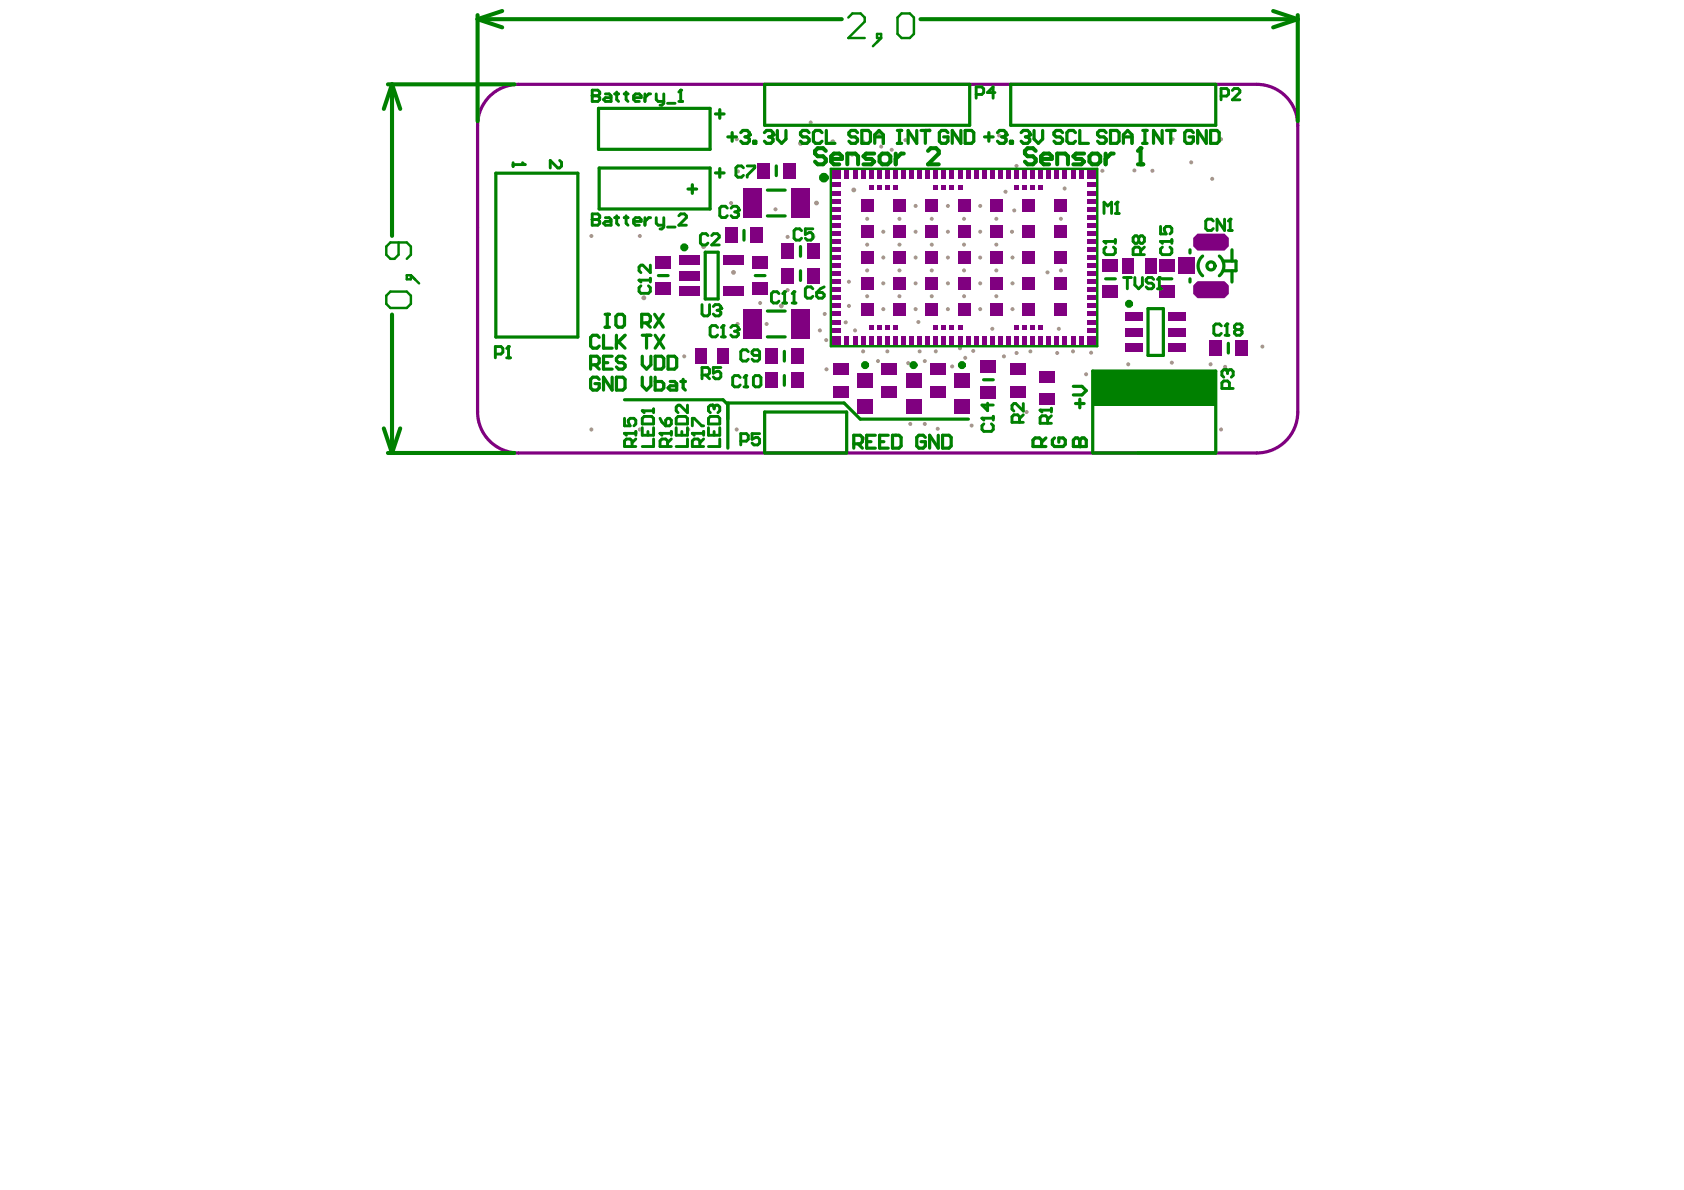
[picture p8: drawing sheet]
<svg xmlns="http://www.w3.org/2000/svg" width="297mm" height="210mm" viewBox="0 0 297 210" stroke-linecap="round" stroke-linejoin="round" font-family="sans-serif">
<g fill="#800080">
<path d="M119.9 50.5h3.6v1.7h-3.6z" fill-rule="evenodd"/>
<path d="M119.9 47.8h3.6v1.7h-3.6z" fill-rule="evenodd"/>
<path d="M119.9 45.1h3.6v1.7h-3.6z" fill-rule="evenodd"/>
<path d="M132.7 45.2h2.7v2.3h-2.7z" fill-rule="evenodd"/>
<path d="M132.4 40.1h2.2v2.8h-2.2z" fill-rule="evenodd"/>
<path d="M138.1 28.8h2.2v2.7h-2.2z" fill-rule="evenodd"/>
<path d="M149 59.2h.8v1.6h-.8z" fill-rule="evenodd"/>
<path d="M150.4 59.2h.9v1.6h-.9z" fill-rule="evenodd"/>
<path d="M151.8 59.2h.9v1.6h-.9z" fill-rule="evenodd"/>
<path d="M151.8 30.1h.9v1.5h-.9z" fill-rule="evenodd"/>
<path d="M150.4 30.1h.9v1.5h-.9z" fill-rule="evenodd"/>
<path d="M149 30.1h.8v1.5h-.8z" fill-rule="evenodd"/>
<path d="M155.5 68h2.8v2.1h-2.8z" fill-rule="evenodd"/>
<path d="M155.5 64.1h2.8v2.1h-2.8z" fill-rule="evenodd"/>
<path d="M157.5 57.4h.9v.8h-.9z" fill-rule="evenodd"/>
<path d="M154.7 57.4h.8v.8h-.8z" fill-rule="evenodd"/>
<path d="M156.1 57.4h.8v.8h-.8z" fill-rule="evenodd"/>
<path d="M154.7 59.2h.8v1.6h-.8z" fill-rule="evenodd"/>
<path d="M156.1 59.2h.8v1.6h-.8z" fill-rule="evenodd"/>
<path d="M157.5 59.2h.9v1.6h-.9z" fill-rule="evenodd"/>
<path d="M157.5 30.1h.9v1.5h-.9z" fill-rule="evenodd"/>
<path d="M156.1 30.1h.8v1.5h-.8z" fill-rule="evenodd"/>
<path d="M154.7 30.1h.8v1.5h-.8z" fill-rule="evenodd"/>
<path d="M159.8 70.4h2.7v2.5h-2.7z" fill-rule="evenodd"/>
<path d="M160.4 59.2h.8v1.6h-.8z" fill-rule="evenodd"/>
<path d="M161.8 59.2h.8v1.6h-.8z" fill-rule="evenodd"/>
<path d="M163.2 59.2h.9v1.6h-.9z" fill-rule="evenodd"/>
<path d="M163.2 30.1h.9v1.5h-.9z" fill-rule="evenodd"/>
<path d="M161.8 30.1h.8v1.5h-.8z" fill-rule="evenodd"/>
<path d="M160.4 30.1h.8v1.5h-.8z" fill-rule="evenodd"/>
<path d="M167.5 57.4h.8v.8h-.8z" fill-rule="evenodd"/>
<path d="M166.1 57.4h.8v.8h-.8z" fill-rule="evenodd"/>
<path d="M168.9 57.4h.9v.8h-.9z" fill-rule="evenodd"/>
<path d="M166.1 59.2h.8v1.6h-.8z" fill-rule="evenodd"/>
<path d="M167.5 59.2h.8v1.6h-.8z" fill-rule="evenodd"/>
<path d="M168.9 59.2h.9v1.6h-.9z" fill-rule="evenodd"/>
<path d="M166.1 30.1h.8v1.5h-.8z" fill-rule="evenodd"/>
<path d="M167.5 30.1h.8v1.5h-.8z" fill-rule="evenodd"/>
<path d="M168.9 30.1h.9v1.5h-.9z" fill-rule="evenodd"/>
<path d="M173 68.1h2.7v2.3h-2.7z" fill-rule="evenodd"/>
<path d="M173 63.6h2.7v2.2h-2.7z" fill-rule="evenodd"/>
<path d="M171.8 59.2h.8v1.6h-.8z" fill-rule="evenodd"/>
<path d="M173.2 59.2h.8v1.6h-.8z" fill-rule="evenodd"/>
<path d="M174.6 59.2h.9v1.6h-.9z" fill-rule="evenodd"/>
<path d="M173.2 30.1h.8v1.5h-.8z" fill-rule="evenodd"/>
<path d="M171.8 30.1h.8v1.5h-.8z" fill-rule="evenodd"/>
<path d="M174.6 30.1h.9v1.5h-.9z" fill-rule="evenodd"/>
<path d="M178.2 68h2.9v2.1h-2.9z" fill-rule="evenodd"/>
<path d="M178.2 64.1h2.9v2.1h-2.9z" fill-rule="evenodd"/>
<path d="M180.3 57.4h.9v.8h-.9z" fill-rule="evenodd"/>
<path d="M178.9 57.4h.8v.8h-.8z" fill-rule="evenodd"/>
<path d="M177.5 59.2h.8v1.6h-.8z" fill-rule="evenodd"/>
<path d="M178.9 59.2h.8v1.6h-.8z" fill-rule="evenodd"/>
<path d="M180.3 59.2h.9v1.6h-.9z" fill-rule="evenodd"/>
<path d="M180.3 30.1h.9v1.5h-.9z" fill-rule="evenodd"/>
<path d="M178.9 30.1h.8v1.5h-.8z" fill-rule="evenodd"/>
<path d="M177.5 30.1h.8v1.5h-.8z" fill-rule="evenodd"/>
<path d="M183.2 69.3h2.8v2.1h-2.8z" fill-rule="evenodd"/>
<path d="M183.1 57.4h.9v.8h-.9z" fill-rule="evenodd"/>
<path d="M183.1 59.2h.9v1.6h-.9z" fill-rule="evenodd"/>
<path d="M184.6 59.2h.8v1.6h-.8z" fill-rule="evenodd"/>
<path d="M186 59.2h.8v1.6h-.8z" fill-rule="evenodd"/>
<path d="M186 30.1h.8v1.5h-.8z" fill-rule="evenodd"/>
<path d="M184.6 30.1h.8v1.5h-.8z" fill-rule="evenodd"/>
<path d="M183.1 30.1h.9v1.5h-.9z" fill-rule="evenodd"/>
<path d="M190.3 59.2h.8v1.6h-.8z" fill-rule="evenodd"/>
<path d="M188.8 59.2h.9v1.6h-.9z" fill-rule="evenodd"/>
<path d="M191.7 59.2h1.5v1.6h-1.5z" fill-rule="evenodd"/>
<path d="M191.7 57.8h1.5v.9h-1.5z" fill-rule="evenodd"/>
<path d="M191.7 56.4h1.5v.8h-1.5z" fill-rule="evenodd"/>
<path d="M191.7 53.5h1.5v.9h-1.5z" fill-rule="evenodd"/>
<path d="M191.7 52.1h1.5v.9h-1.5z" fill-rule="evenodd"/>
<path d="M191.7 50.7h1.5v.8h-1.5z" fill-rule="evenodd"/>
<path d="M191.7 47.8h1.5v.9h-1.5z" fill-rule="evenodd"/>
<path d="M191.7 46.4h1.5v.9h-1.5z" fill-rule="evenodd"/>
<path d="M191.7 45h1.5v.9h-1.5z" fill-rule="evenodd"/>
<path d="M191.7 42.2h1.5v.8h-1.5z" fill-rule="evenodd"/>
<path d="M191.7 40.7h1.5v.9h-1.5z" fill-rule="evenodd"/>
<path d="M191.7 39.3h1.5v.9h-1.5z" fill-rule="evenodd"/>
<path d="M191.7 36.5h1.5v.8h-1.5z" fill-rule="evenodd"/>
<path d="M191.7 35h1.5v.9h-1.5z" fill-rule="evenodd"/>
<path d="M191.7 33.6h1.5v.9h-1.5z" fill-rule="evenodd"/>
<path d="M191.7 30.1h1.5v1.5h-1.5z" fill-rule="evenodd"/>
<path d="M190.3 30.1h.8v1.5h-.8z" fill-rule="evenodd"/>
<path d="M188.8 30.1h.9v1.5h-.9z" fill-rule="evenodd"/>
<path d="M194.5 50.3h2.7v2.3h-2.7z" fill-rule="evenodd"/>
<path d="M194.5 45.8h2.7v2.2h-2.7z" fill-rule="evenodd"/>
<path d="M201.9 45.5h2.1v2.8h-2.1z" fill-rule="evenodd"/>
<path d="M206.1 57.8h3.2v1.6h-3.2z" fill-rule="evenodd"/>
<path d="M207.8 45.5h3v2.8h-3z" fill-rule="evenodd"/>
<path d="M126.5 61.4h2v2.8h-2z" fill-rule="evenodd"/>
<path d="M132.7 49.7h2.7v2.3h-2.7z" fill-rule="evenodd"/>
<path d="M137.8 47.3h2.3v2.7h-2.3z" fill-rule="evenodd"/>
<path d="M137.8 43h2.3v2.7h-2.3z" fill-rule="evenodd"/>
<path d="M142.3 47.3h2.3v2.7h-2.3z" fill-rule="evenodd"/>
<path d="M142.3 43h2.3v2.7h-2.3z" fill-rule="evenodd"/>
<path d="M157.5 32.6h.9v.9h-.9z" fill-rule="evenodd"/>
<path d="M154.7 32.6h.8v.9h-.8z" fill-rule="evenodd"/>
<path d="M156.1 32.6h.8v.9h-.8z" fill-rule="evenodd"/>
<path d="M159.8 65.8h2.7v2.6h-2.7z" fill-rule="evenodd"/>
<path d="M167.5 32.6h.8v.9h-.8z" fill-rule="evenodd"/>
<path d="M166.1 32.6h.8v.9h-.8z" fill-rule="evenodd"/>
<path d="M168.9 32.6h.9v.9h-.9z" fill-rule="evenodd"/>
<path d="M180.3 32.6h.9v.9h-.9z" fill-rule="evenodd"/>
<path d="M178.9 32.6h.8v.9h-.8z" fill-rule="evenodd"/>
<path d="M183.2 65.4h2.8v2.1h-2.8z" fill-rule="evenodd"/>
<path d="M183.1 32.6h.9v.9h-.9z" fill-rule="evenodd"/>
<path d="M191.7 55h1.5v.8h-1.5z" fill-rule="evenodd"/>
<path d="M191.7 49.3h1.5v.8h-1.5z" fill-rule="evenodd"/>
<path d="M191.7 43.6h1.5v.8h-1.5z" fill-rule="evenodd"/>
<path d="M191.7 37.9h1.5v.8h-1.5z" fill-rule="evenodd"/>
<path d="M191.7 32.2h1.5v.9h-1.5z" fill-rule="evenodd"/>
<path d="M206.1 60.5h3.2v1.6h-3.2z" fill-rule="evenodd"/>
<path d="M206.1 55.1h3.2v1.5h-3.2z" fill-rule="evenodd"/>
<path d="M213.2 60.1h2.3v2.7h-2.3z" fill-rule="evenodd"/>
<path d="M217.8 60.1h2.3v2.7h-2.3z" fill-rule="evenodd"/>
<path d="M131 33.3h3.3v5.1h-3.3z" fill-rule="evenodd"/>
<path d="M131 54.6h3.3v5.1h-3.3z" fill-rule="evenodd"/>
<path d="M127.6 50.5h3.6v1.7h-3.6z" fill-rule="evenodd"/>
<path d="M127.6 45.1h3.6v1.7h-3.6z" fill-rule="evenodd"/>
<path d="M115.6 45.2h2.7v2.3h-2.7z" fill-rule="evenodd"/>
<path d="M127.8 40.1h2.3v2.8h-2.3z" fill-rule="evenodd"/>
<path d="M151.2 70.4h2.7v2.5h-2.7z" fill-rule="evenodd"/>
<path d="M146.9 68h2.8v2.1h-2.8z" fill-rule="evenodd"/>
<path d="M146.9 64.1h2.8v2.1h-2.8z" fill-rule="evenodd"/>
<path d="M153.2 57.4h.9v.8h-.9z" fill-rule="evenodd"/>
<path d="M146.9 57.8h1.5v.9h-1.5z" fill-rule="evenodd"/>
<path d="M153.2 59.2h.9v1.6h-.9z" fill-rule="evenodd"/>
<path d="M146.9 59.2h1.5v1.6h-1.5z" fill-rule="evenodd"/>
<path d="M146.9 56.4h1.5v.8h-1.5z" fill-rule="evenodd"/>
<path d="M146.9 50.7h1.5v.8h-1.5z" fill-rule="evenodd"/>
<path d="M146.9 52.1h1.5v.9h-1.5z" fill-rule="evenodd"/>
<path d="M146.9 53.5h1.5v.9h-1.5z" fill-rule="evenodd"/>
<path d="M146.9 45h1.5v.9h-1.5z" fill-rule="evenodd"/>
<path d="M146.9 46.4h1.5v.9h-1.5z" fill-rule="evenodd"/>
<path d="M146.9 47.8h1.5v.9h-1.5z" fill-rule="evenodd"/>
<path d="M146.9 39.3h1.5v.9h-1.5z" fill-rule="evenodd"/>
<path d="M146.9 40.7h1.5v.9h-1.5z" fill-rule="evenodd"/>
<path d="M146.9 42.2h1.5v.8h-1.5z" fill-rule="evenodd"/>
<path d="M151.8 39.7h2.3v2.3h-2.3z" fill-rule="evenodd"/>
<path d="M146.9 33.6h1.5v.9h-1.5z" fill-rule="evenodd"/>
<path d="M146.9 35h1.5v.9h-1.5z" fill-rule="evenodd"/>
<path d="M146.9 36.5h1.5v.8h-1.5z" fill-rule="evenodd"/>
<path d="M151.8 35.2h2.3v2.3h-2.3z" fill-rule="evenodd"/>
<path d="M153.2 30.1h.9v1.5h-.9z" fill-rule="evenodd"/>
<path d="M146.9 30.1h1.5v1.5h-1.5z" fill-rule="evenodd"/>
<path d="M133.5 28.8h2.3v2.7h-2.3z" fill-rule="evenodd"/>
<path d="M168.3 70.4h2.7v2.5h-2.7z" fill-rule="evenodd"/>
<path d="M164 68h2.8v2.1h-2.8z" fill-rule="evenodd"/>
<path d="M164 64.1h2.8v2.1h-2.8z" fill-rule="evenodd"/>
<path d="M164.6 57.4h.9v.8h-.9z" fill-rule="evenodd"/>
<path d="M158.9 59.2h.9v1.6h-.9z" fill-rule="evenodd"/>
<path d="M164.6 59.2h.9v1.6h-.9z" fill-rule="evenodd"/>
<path d="M170.3 59.2h.9v1.6h-.9z" fill-rule="evenodd"/>
<path d="M176 59.2h.9v1.6h-.9z" fill-rule="evenodd"/>
<path d="M168.9 39.7h2.3v2.3h-2.3z" fill-rule="evenodd"/>
<path d="M174.6 39.7h2.3v2.3h-2.3z" fill-rule="evenodd"/>
<path d="M163.2 39.7h2.3v2.3h-2.3z" fill-rule="evenodd"/>
<path d="M157.5 39.7h2.3v2.3h-2.3z" fill-rule="evenodd"/>
<path d="M168.9 35.2h2.3v2.3h-2.3z" fill-rule="evenodd"/>
<path d="M174.6 35.2h2.3v2.3h-2.3z" fill-rule="evenodd"/>
<path d="M163.2 35.2h2.3v2.3h-2.3z" fill-rule="evenodd"/>
<path d="M157.5 35.2h2.3v2.3h-2.3z" fill-rule="evenodd"/>
<path d="M164.6 30.1h.9v1.5h-.9z" fill-rule="evenodd"/>
<path d="M158.9 30.1h.9v1.5h-.9z" fill-rule="evenodd"/>
<path d="M170.3 30.1h.9v1.5h-.9z" fill-rule="evenodd"/>
<path d="M176 30.1h.9v1.5h-.9z" fill-rule="evenodd"/>
<path d="M198.4 57.8h3.2v1.6h-3.2z" fill-rule="evenodd"/>
<path d="M181.7 57.4h.9v.8h-.9z" fill-rule="evenodd"/>
<path d="M181.7 59.2h.9v1.6h-.9z" fill-rule="evenodd"/>
<path d="M187.4 59.2h.9v1.6h-.9z" fill-rule="evenodd"/>
<path d="M198 45.5h2.1v2.8h-2.1z" fill-rule="evenodd"/>
<path d="M186 39.7h2.3v2.3h-2.3z" fill-rule="evenodd"/>
<path d="M180.3 39.7h2.3v2.3h-2.3z" fill-rule="evenodd"/>
<path d="M186 35.2h2.3v2.3h-2.3z" fill-rule="evenodd"/>
<path d="M180.3 35.2h2.3v2.3h-2.3z" fill-rule="evenodd"/>
<path d="M187.4 30.1h.9v1.5h-.9z" fill-rule="evenodd"/>
<path d="M181.7 30.1h.9v1.5h-.9z" fill-rule="evenodd"/>
<path d="M204.5 50.3h2.7v2.3h-2.7z" fill-rule="evenodd"/>
<path d="M204.5 45.8h2.7v2.2h-2.7z" fill-rule="evenodd"/>
<path d="M122.5 61.4h2.1v2.8h-2.1z" fill-rule="evenodd"/>
<path d="M115.6 49.7h2.7v2.3h-2.7z" fill-rule="evenodd"/>
<path d="M151.2 65.8h2.7v2.6h-2.7z" fill-rule="evenodd"/>
<path d="M139.5 61.5h2.3v2.7h-2.3z" fill-rule="evenodd"/>
<path d="M134.9 61.5h2.3v2.7h-2.3z" fill-rule="evenodd"/>
<path d="M139.5 65.8h2.3v2.7h-2.3z" fill-rule="evenodd"/>
<path d="M134.9 65.8h2.3v2.7h-2.3z" fill-rule="evenodd"/>
<path d="M146.9 37.9h1.5v.8h-1.5z" fill-rule="evenodd"/>
<path d="M146.9 43.6h1.5v.8h-1.5z" fill-rule="evenodd"/>
<path d="M146.9 49.3h1.5v.8h-1.5z" fill-rule="evenodd"/>
<path d="M151.8 53.4h2.3v2.3h-2.3z" fill-rule="evenodd"/>
<path d="M151.8 44.3h2.3v2.3h-2.3z" fill-rule="evenodd"/>
<path d="M151.8 48.8h2.3v2.3h-2.3z" fill-rule="evenodd"/>
<path d="M146.9 55h1.5v.8h-1.5z" fill-rule="evenodd"/>
<path d="M153.2 32.6h.9v.9h-.9z" fill-rule="evenodd"/>
<path d="M146.9 32.2h1.5v.9h-1.5z" fill-rule="evenodd"/>
<path d="M168.3 65.8h2.7v2.6h-2.7z" fill-rule="evenodd"/>
<path d="M168.9 53.4h2.3v2.3h-2.3z" fill-rule="evenodd"/>
<path d="M168.9 44.3h2.3v2.3h-2.3z" fill-rule="evenodd"/>
<path d="M168.9 48.8h2.3v2.3h-2.3z" fill-rule="evenodd"/>
<path d="M174.6 53.4h2.3v2.3h-2.3z" fill-rule="evenodd"/>
<path d="M174.6 44.3h2.3v2.3h-2.3z" fill-rule="evenodd"/>
<path d="M174.6 48.8h2.3v2.3h-2.3z" fill-rule="evenodd"/>
<path d="M163.2 53.4h2.3v2.3h-2.3z" fill-rule="evenodd"/>
<path d="M163.2 44.3h2.3v2.3h-2.3z" fill-rule="evenodd"/>
<path d="M163.2 48.8h2.3v2.3h-2.3z" fill-rule="evenodd"/>
<path d="M157.5 48.8h2.3v2.3h-2.3z" fill-rule="evenodd"/>
<path d="M157.5 44.3h2.3v2.3h-2.3z" fill-rule="evenodd"/>
<path d="M157.5 53.4h2.3v2.3h-2.3z" fill-rule="evenodd"/>
<path d="M164.6 32.6h.9v.9h-.9z" fill-rule="evenodd"/>
<path d="M198.4 60.5h3.2v1.6h-3.2z" fill-rule="evenodd"/>
<path d="M198.4 55.1h3.2v1.5h-3.2z" fill-rule="evenodd"/>
<path d="M186 53.4h2.3v2.3h-2.3z" fill-rule="evenodd"/>
<path d="M186 44.3h2.3v2.3h-2.3z" fill-rule="evenodd"/>
<path d="M186 48.8h2.3v2.3h-2.3z" fill-rule="evenodd"/>
<path d="M180.3 53.4h2.3v2.3h-2.3z" fill-rule="evenodd"/>
<path d="M180.3 44.3h2.3v2.3h-2.3z" fill-rule="evenodd"/>
<path d="M180.3 48.8h2.3v2.3h-2.3z" fill-rule="evenodd"/>
<path d="M181.7 32.6h.9v.9h-.9z" fill-rule="evenodd"/>
<path d="M210.5 42l.7-.8h4.8l.7 .8v1.5l-.7 .7h-4.8l-.7-.7z" fill-rule="evenodd"/>
<path d="M210.5 50.4l.7-.8h4.8l.7 .8v1.4l-.7 .8h-4.8l-.7-.8z" fill-rule="evenodd"/>
<path d="M139.6 33.3h3.2v5.1h-3.2z" fill-rule="evenodd"/>
<path d="M139.6 54.6h3.2v5.1h-3.2z" fill-rule="evenodd"/>
</g>
<path d="M86 17.4a7.2 7.2 0 0 1 5.5-2.5h130.2a7.2 7.2 0 0 1 7.2 7.2v50.6a7.2 7.2 0 0 1-7.2 7.2h-130.2a7.2 7.2 0 0 1-7.3-7.2v-50.6a7.2 7.2 0 0 1 1.8-4.7z" fill="none" stroke="#800080" stroke-width=".57"/>
<g fill="#a6968d">
<circle cx="184.8" cy="48" r=".36"/>
<circle cx="178.6" cy="50" r=".36"/>
<circle cx="178.6" cy="45.4" r=".36"/>
<circle cx="178.5" cy="40.9" r=".36"/>
<circle cx="169.3" cy="61.4" r=".36"/>
<circle cx="177.4" cy="33.8" r=".36"/>
<circle cx="178.9" cy="37.1" r=".36"/>
<circle cx="216.1" cy="64.7" r=".36"/>
<circle cx="186.8" cy="58" r=".36"/>
<circle cx="191.6" cy="66" r=".36"/>
<circle cx="181.1" cy="72.7" r=".36"/>
<circle cx="173.9" cy="71.9" r=".36"/>
<circle cx="181.8" cy="62" r=".36"/>
<circle cx="171.7" cy="61.9" r=".36"/>
<circle cx="168" cy="64.6" r=".36"/>
<circle cx="170.3" cy="63.1" r=".36"/>
<circle cx="165.1" cy="62" r=".36"/>
<circle cx="163.1" cy="63.7" r=".36"/>
<circle cx="156.8" cy="28.6" r=".36"/>
<circle cx="152.2" cy="25" r=".36"/>
<circle cx="157.3" cy="26.4" r=".36"/>
<circle cx="155.4" cy="25.9" r=".36"/>
<circle cx="155" cy="23.6" r=".36"/>
<circle cx="222.7" cy="61.1" r=".36"/>
<circle cx="200.1" cy="30.1" r=".36"/>
<circle cx="213.8" cy="31.5" r=".36"/>
<circle cx="215.4" cy="24.6" r=".36"/>
<circle cx="215.4" cy="75.8" r=".36"/>
<circle cx="206.8" cy="24.6" r=".36"/>
<circle cx="129.9" cy="24.6" r=".36"/>
<circle cx="129.9" cy="75.8" r=".36"/>
<circle cx="121.4" cy="75.8" r=".36"/>
<circle cx="112.9" cy="41.6" r=".36"/>
<circle cx="112.9" cy="75.8" r=".36"/>
<circle cx="104.3" cy="41.6" r=".36"/>
<circle cx="104.3" cy="75.8" r=".36"/>
<circle cx="143" cy="21.6" r=".36"/>
<circle cx="130.2" cy="30.2" r=".36"/>
<circle cx="187.1" cy="47.7" r=".36"/>
<circle cx="172.9" cy="45.4" r=".36"/>
<circle cx="167.2" cy="45.4" r=".36"/>
<circle cx="170" cy="52.3" r=".36"/>
<circle cx="170" cy="47.7" r=".36"/>
<circle cx="170" cy="43.2" r=".36"/>
<circle cx="172.9" cy="50" r=".36"/>
<circle cx="178.6" cy="54.5" r=".36"/>
<circle cx="172.9" cy="54.5" r=".36"/>
<circle cx="167.2" cy="50" r=".36"/>
<circle cx="167.2" cy="54.5" r=".36"/>
<circle cx="164.4" cy="52.3" r=".36"/>
<circle cx="161.5" cy="54.5" r=".36"/>
<circle cx="155.8" cy="54.5" r=".36"/>
<circle cx="158.7" cy="52.3" r=".36"/>
<circle cx="155.8" cy="50" r=".36"/>
<circle cx="153" cy="52.3" r=".36"/>
<circle cx="153" cy="47.7" r=".36"/>
<circle cx="153" cy="43.2" r=".36"/>
<circle cx="153" cy="38.6" r=".36"/>
<circle cx="158.7" cy="38.6" r=".36"/>
<circle cx="158.7" cy="43.2" r=".36"/>
<circle cx="161.5" cy="45.4" r=".36"/>
<circle cx="164.4" cy="47.7" r=".36"/>
<circle cx="161.5" cy="50" r=".36"/>
<circle cx="155.8" cy="45.4" r=".36"/>
<circle cx="158.7" cy="47.7" r=".36"/>
<circle cx="155.8" cy="40.9" r=".36"/>
<circle cx="161.5" cy="40.9" r=".36"/>
<circle cx="167.2" cy="40.9" r=".36"/>
<circle cx="170" cy="38.6" r=".36"/>
<circle cx="172.9" cy="40.9" r=".36"/>
<circle cx="164.4" cy="43.2" r=".36"/>
<circle cx="175.7" cy="52.3" r=".36"/>
<circle cx="175.7" cy="47.7" r=".36"/>
<circle cx="175.7" cy="43.2" r=".36"/>
<circle cx="175.7" cy="38.6" r=".36"/>
<circle cx="172.9" cy="36.3" r=".36"/>
<circle cx="194.5" cy="30.1" r=".36"/>
<circle cx="179.3" cy="29.3" r=".36"/>
<circle cx="187.8" cy="33.3" r=".36"/>
<circle cx="137.8" cy="54" r=".43"/>
<circle cx="160.6" cy="74.8" r=".36"/>
<circle cx="158" cy="76.8" r=".36"/>
<circle cx="163.1" cy="74.8" r=".36"/>
<circle cx="165.4" cy="75.6" r=".36"/>
<circle cx="171.4" cy="75.1" r=".36"/>
<circle cx="152.7" cy="77.3" r=".36"/>
<circle cx="160.2" cy="64.1" r=".36"/>
<circle cx="152.6" cy="64.7" r=".36"/>
<circle cx="177.1" cy="62.9" r=".36"/>
<circle cx="145.8" cy="65.1" r=".36"/>
<circle cx="154.9" cy="63.7" r=".36"/>
<circle cx="120.7" cy="62.9" r=".36"/>
<circle cx="124.1" cy="43.5" r=".43"/>
<circle cx="113.6" cy="52.5" r=".43"/>
<circle cx="203.3" cy="30.1" r=".36"/>
<circle cx="199" cy="64.3" r=".36"/>
<circle cx="210.1" cy="28.6" r=".36"/>
<circle cx="200.7" cy="66" r=".36"/>
<circle cx="213.5" cy="64.3" r=".36"/>
<circle cx="206.7" cy="64" r=".36"/>
<circle cx="192.5" cy="62.2" r=".36"/>
<circle cx="189.3" cy="62" r=".36"/>
<circle cx="186.5" cy="62.3" r=".36"/>
<circle cx="179.3" cy="62.3" r=".36"/>
<circle cx="175" cy="58" r=".36"/>
<circle cx="156.5" cy="62" r=".36"/>
<circle cx="162.2" cy="62" r=".36"/>
<circle cx="162" cy="56.8" r=".36"/>
<circle cx="176.2" cy="23.9" r=".36"/>
<circle cx="136.8" cy="36.9" r=".36"/>
<circle cx="150.3" cy="27.3" r=".36"/>
<circle cx="144" cy="35.8" r=".43"/>
<circle cx="150.6" cy="33.5" r=".43"/>
<circle cx="129.4" cy="48" r=".43"/>
<circle cx="146.9" cy="25" r=".43"/>
<circle cx="141.2" cy="25.3" r=".43"/>
<circle cx="164" cy="23" r=".36"/>
<circle cx="159.7" cy="24.7" r=".36"/>
<circle cx="164.4" cy="38.6" r=".36"/>
<circle cx="187.1" cy="38.6" r=".36"/>
<circle cx="167.2" cy="36.3" r=".36"/>
<circle cx="161.5" cy="36.3" r=".36"/>
<circle cx="149.7" cy="49.7" r=".36"/>
<circle cx="152.2" cy="62" r=".36"/>
<circle cx="150.8" cy="58.3" r=".36"/>
<circle cx="149.7" cy="54" r=".36"/>
<circle cx="145.5" cy="55.4" r=".36"/>
<circle cx="149.2" cy="56.9" r=".36"/>
<circle cx="144.6" cy="58.3" r=".36"/>
<circle cx="145.7" cy="60" r=".36"/>
<circle cx="129" cy="35.8" r=".36"/>
<circle cx="138.9" cy="41.8" r=".36"/>
<circle cx="138.9" cy="51.2" r=".36"/>
<circle cx="134.1" cy="53.4" r=".36"/>
<circle cx="130.1" cy="57.1" r=".36"/>
<circle cx="135.2" cy="57.1" r=".36"/>
<circle cx="143.5" cy="41.7" r=".36"/>
</g>
<g fill="none" stroke="#008000" stroke-width=".72">
<path d="M68.4 14.9h22.4M69.1 14.9l1.5 4.3M69.1 14.9l-1.4 4.3M69.1 14.9v26.7M84.2 3.4l4.4 1.4M84.2 2.7v18.7M84.2 3.4h64.3M88.6 1.9l-4.4 1.5M162.4 3.4h66.5M224.6 1.9l4.3 1.5M228.9 2.7v18.7M228.9 3.4l-4.3 1.4"/>
<path d="M69.1 55.5v24.4M67.7 75.6l1.4 4.3M68.4 79.9h22.4M70.6 75.6l-1.5 4.3"/>
</g>
<g fill="none" stroke="#008000" stroke-width=".57">
<path d="M105.6 19.1h19.7v7.2h-19.7zM134.9 14.9h36.1v7.2h-36.1zM178.3 14.9h36.1v7.2h-36.1zM87.5 30.5h14.4v28.9h-14.4zM105.7 29.6h19.6v7.3h-19.6zM135.4 33.5h3.1M135.4 38.1h3.1M136.9 29.3v1.7M116.1 48.6h1.7M124.4 44.5h2.3v8.2h-2.3zM131.2 40.6v1.8M133.2 48.6h1.7"/>
<path d="M135.4 59.4h3.1M135.4 54.9h3.1M141.2 43.5v1.7M141.2 47.8v1.7M195 49.2h1.7M202.5 54.4h2.7v8.3h-2.7zM205 49.2h1.7M209.9 44.1v.5M209.9 49.2v.5M215.7 46.1h2.3v1.7h-2.3M217.3 44.1v2M217.3 47.8v1.9"/>
<path d="M110.2 70.5h17.3l.9 .9M134.9 72.7h14.4v7.2h-14.4zM138.4 62v1.7M138.4 66.2v1.8M170.8 73.9h-19.1l-2.8-2.8h-20.5v7.9M173.5 67h1.7M192.7 65.5h21.7v14.4h-21.7zM216.7 60.6v1.7"/>
</g>
<path d="M146.6 29.8h46.9v31.3h-46.9z" fill="none" stroke="#008000" stroke-width=".43"/>
<path d="M192.7 65.4h21.7v6.3h-21.7z" fill-rule="evenodd" fill="#008000"/>
<path d="M90.5 28.7v.7M90.5 29h2" fill="none" stroke="#008000" stroke-width=".51"/>
<circle cx="92.5" cy="29" r=".26" fill="#008000"/>
<path d="M92.2 28.7l.3 .3M98.7 28.3l.3 .3v.7l-.3 .3h-.3l-1.3-1.3v1.3M194.7 37.7v-2l.7 .6 .7-.6v2M196.7 37.7h.7M197.1 35.7v2" fill="none" stroke="#008000" stroke-width=".51"/>
<path d="M126.2 30.5h1.5M127 29.7v1.6M189.3 68.1h1.5l.8 .8-.8 .8h-1.5M189.7 71.2h1.5M190.5 70.4v1.5" fill="none" stroke="#008000" stroke-width=".57"/>
<circle cx="197.1" cy="35.7" r=".26" fill="#008000"/>
<path d="M197.1 35.7l-.4 .3M110.2 76.4h2M111.5 78.8v-1l-.3-.4h-.7l-.3 .4v1h2M112.2 77.4l-.7 .7M112.2 76.1v.7" fill="none" stroke="#008000" stroke-width=".51"/>
<circle cx="110.2" cy="76.4" r=".26" fill="#008000"/>
<path d="M110.2 76.4l.3 .4M110.2 73.8v1.3h1l-.4-.6v-.4l.4-.3h.6l.4 .3v.7l-.4 .3M113.3 73.8l.3-.3h1.4l.3 .3v1h-2zM113.3 75.4v1.4h2v-1.4M113.3 72.5h2M114.3 76.1v.7M115.3 77.4v1.4h-2M115.3 72.1v.7" fill="none" stroke="#008000" stroke-width=".51"/>
<circle cx="113.3" cy="72.5" r=".26" fill="#008000"/>
<path d="M113.3 72.5l.3 .3M119.3 73.8l.3-.3h1.3l.4 .3v1h-2zM119.3 75.4v1.4h2v-1.4M120.3 76.1v.7M121.3 77.4v1.4h-2M121.3 71.5v1.3l-1.4-1.3h-.3l-.3 .3v.7l.3 .3M125 75.4v1.4h2v-1.4M125 73.8l.3-.3h1.3l.4 .3v1h-2zM125.6 71.5h-.3l-.3 .3v.7l.3 .3M126 76.1v.7M127 77.4v1.4h-2" fill="none" stroke="#008000" stroke-width=".51"/>
<path d="M121.4 33.3h1.5M122.1 32.6v1.5" fill="none" stroke="#008000" stroke-width=".57"/>
<circle cx="125.6" cy="71.5" r=".26" fill="#008000"/>
<path d="M125.6 71.5l.4 .3M126 71.8v.3M126 71.8l.3-.3h.3l.4 .3v.7l-.4 .3M130.7 77.8h1l.3-.3v-.7l-.3-.3h-1v2M132 62l-.3-.3h-.7l-.3 .3v1.4l.3 .3h.7l.3-.3M134 62.7h-1l-.3-.3v-.4l.3-.3h.7l.3 .3v1.4l-.3 .3h-.7l-.3-.3M134 76.5h-1.3v1l.6-.3h.4l.3 .3v.6l-.3 .4h-.7l-.3-.4M173.2 73.8h2M173.5 74.8l-.3 .3v.7l.3 .3h1.4l.3-.3v-.7l-.3-.3M175.2 73.4v.7" fill="none" stroke="#008000" stroke-width=".51"/>
<path d="M127 19.3v1.6M126.2 20.1h1.5" fill="none" stroke="#008000" stroke-width=".57"/>
<circle cx="173.2" cy="73.8" r=".26" fill="#008000"/>
<path d="M172.2 16.7h1l.3-.4v-.6l-.3-.4h-1v2M175.5 16.3h-1.3l1-1v2M173.2 73.8l.3 .3M174.2 71.1v1.3l-1-1h2M179.8 74.5v-1l-.3-.3h-.7l-.3 .3v1h2M180.5 71.2v1.3l-1.3-1.3h-.4l-.3 .3v.7l.3 .3M180.5 73.2l-.7 .6M183.5 72.3h2M184.8 74.7v-1l-.3-.4h-.7l-.3 .4v1h2M185.5 73.3l-.7 .7M185.5 72v.7" fill="none" stroke="#008000" stroke-width=".51"/>
<circle cx="183.5" cy="72.3" r=".26" fill="#008000"/>
<path d="M183.5 72.3l.3 .4" fill="none" stroke="#008000" stroke-width=".51"/>
<path d="M189.3 78.8h2.3v-1.2l-.4-.4h-.4l-.3 .4v1.2" fill="none" stroke="#008000" stroke-width=".57"/>
<circle cx="190.5" cy="78.8" r=".28" fill="#008000"/>
<path d="M189.3 78.8v-1.2l.4-.4h.4l.4 .4v1.2" fill="none" stroke="#008000" stroke-width=".57"/>
<path d="M194.7 42.6h2M195.1 43.6l-.4 .3v.7l.4 .3h1.3l.3-.3v-.7l-.3-.3M196.7 42.3v.6" fill="none" stroke="#008000" stroke-width=".51"/>
<circle cx="194.7" cy="42.6" r=".26" fill="#008000"/>
<path d="M126.6 57.8l-.4-.4h-.6l-.3 .4v1.3l.3 .3h.6l.4-.3M127.2 59.4h.7M127.6 57.4v2M194.7 42.6l.4 .3M123.8 66.2h1l.4-.4v-.6l-.4-.4h-1v2M124.5 66.2l.7 .6M127.1 64.8h-1.3v1l.7-.3h.3l.3 .3v.7l-.3 .3h-.6l-.4-.3" fill="none" stroke="#008000" stroke-width=".51"/>
<circle cx="127.6" cy="57.4" r=".26" fill="#008000"/>
<path d="M127.6 57.4l-.4 .4M128.9 57.8l.3-.4h.7l.3 .4v.3" fill="none" stroke="#008000" stroke-width=".51"/>
<circle cx="130.2" cy="58.1" r=".26" fill="#008000"/>
<path d="M124.9 41.5l-.4-.3h-.6l-.4 .3v1.4l.4 .3h.6l.4-.3M125.5 41.5l.4-.3h.6l.4 .3v.4l-1.4 1.3h1.4M129.6 58.4h.3M129.9 58.4l.3 .4v.3l-.3 .3h-.7l-.3-.3M130.2 58.1l-.3 .3M137.4 51.8l-.3-.3h-.7l-.3 .3v1.3l.3 .3h.7l.3-.3M138.1 53.4h.6M138.4 51.5v1.9M143.4 50.9l-.4-.3h-.6l-.3 .3v1.4l.3 .3h.6l.4-.3M144 51.6h1l.4 .3v.4l-.4 .3h-.6l-.4-.3zM145.4 50.6l-.7 .3-.7 .7" fill="none" stroke="#008000" stroke-width=".51"/>
<circle cx="138.4" cy="51.5" r=".26" fill="#008000"/>
<path d="M138.4 51.5l-.3 .3M139.7 53.4h.7M140.1 51.5v1.9" fill="none" stroke="#008000" stroke-width=".51"/>
<circle cx="140.1" cy="51.5" r=".26" fill="#008000"/>
<path d="M140.1 51.5l-.4 .3M141.4 40.7l-.3-.3h-.7l-.3 .3v1.3l.3 .4h.7l.3-.4M143.4 40.4h-1.3v1l.6-.4h.3l.4 .4v.6l-.4 .4h-.6l-.3-.4M215.4 57.5l-.3-.4h-.7l-.3 .4v1.3l.3 .3h.7l.3-.3M216.1 59.1h.7M216.4 57.1v2" fill="none" stroke="#008000" stroke-width=".51"/>
<g fill="none" stroke="#008000" stroke-width=".57">
<path d="M142.7 23.4l-.4-.4h-.7l-.4 .4v.4l.4 .3h.7l.4 .4v.4l-.4 .4h-.7l-.4-.4M145 23.4l-.4-.4h-.7l-.4 .4v1.5l.4 .4h.7l.4-.4M145.8 23v2.3h1.5M158.3 23h.7M158.3 25.3h.7M158.7 23v2.3M161.7 23v2.3l-1.5-2.3v2.3M162.5 23h1.5M163.2 23v2.3M167.2 23.4l-.4-.4h-.7l-.4 .4v1.5l.4 .4h.7l.4-.4v-.8h-.8M169.5 23v2.3l-1.5-2.3v2.3M170.2 23h1.2l.4 .4v1.5l-.4 .4h-1.2z"/>
<path d="M187.4 23.4l-.4-.4h-.7l-.4 .4v.4l.4 .3h.7l.4 .4v.4l-.4 .4h-.7l-.4-.4M189.7 23.4l-.4-.4h-.7l-.4 .4v1.5l.4 .4h.7l.4-.4M190.5 23v2.3h1.5M195.1 23.4l-.4-.4h-.7l-.4 .4v.4l.4 .3h.7l.4 .4v.4l-.4 .4h-.7l-.4-.4M195.9 23h1.1l.4 .4v1.5l-.4 .4h-1.1zM198.2 24.1h1.5M198.2 25.3v-1.5l.7-.8 .8 .8v1.5"/>
</g>
<circle cx="216.4" cy="57.1" r=".26" fill="#008000"/>
<path d="M216.4 57.1l-.3 .4M218.1 58.1l-.3-.3v-.3l.3-.4h.7l.3 .4v.3l-.3 .3M218.1 58.1l-.3 .4v.3l.3 .3h.7l.3-.3v-.3l-.3-.4M218.1 58.1h.7M87.4 62.5h1l.3-.4v-.6l-.3-.4h-1v2M89.4 63.1h.6M89.7 61.1v2" fill="none" stroke="#008000" stroke-width=".51"/>
<path d="M210.5 23.4l-.4-.4h-.7l-.4 .4v1.5l.4 .4h.7l.4-.4v-.8h-.8M212.8 23v2.3l-1.5-2.3v2.3M213.5 23h1.2l.3 .4v1.5l-.3 .4h-1.2z" fill="none" stroke="#008000" stroke-width=".57"/>
<path d="M68.1 52.2l.8-.8h2.9l.7 .8v1.4l-.7 .7h-2.9l-.8-.7zM70.3 42.8v2.1l-.7 .8h-.7l-.8-.8v-1.4l.8-.7h2.9l.7 .7v1.4l-.7 .8M71.8 48.5h.7v.8h-.7zM72.5 48.5l1.4 1.5" fill="none" stroke="#008000" stroke-width=".43"/>
<circle cx="89.7" cy="61.1" r=".26" fill="#008000"/>
<path d="M89.7 61.1l-.3 .4M116.4 76.4h2M117.8 78.8v-1l-.4-.4h-.6l-.4 .4v1h2M118.4 77.4l-.6 .7M118.4 76.1v.7" fill="none" stroke="#008000" stroke-width=".51"/>
<circle cx="116.4" cy="76.4" r=".26" fill="#008000"/>
<path d="M116.4 76.4l.4 .4M116.4 73.8l.4 .7 .6 .6M117.4 74.1l.4-.3h.3l.3 .3v.7l-.3 .3h-.7zM122.1 76.4h2M123.4 78.8v-1l-.3-.4h-.6l-.4 .4v1h2M124.1 77.4l-.7 .7M124.1 76.1v.7" fill="none" stroke="#008000" stroke-width=".51"/>
<circle cx="122.1" cy="76.4" r=".26" fill="#008000"/>
<path d="M128.3 36.7l-.3-.3h-.7l-.3 .3v1.3l.3 .4h.7l.3-.4M129 36.7l.3-.3h.6l.4 .3v.3M122.1 76.4l.4 .4M122.1 75.1v-1.3h.4l1.3 1.3h.3" fill="none" stroke="#008000" stroke-width=".51"/>
<circle cx="130.3" cy="37" r=".26" fill="#008000"/>
<path d="M129.6 37.4h.3M129.9 37.4l.4 .3v.3l-.4 .4h-.6l-.3-.4M130.3 37l-.4 .4M112.7 49.4h2M113.1 50.4l-.4 .3v.7l.4 .3h1.3l.3-.3v-.7l-.3-.3M114.7 49.1v.7" fill="none" stroke="#008000" stroke-width=".51"/>
<circle cx="112.7" cy="49.4" r=".26" fill="#008000"/>
<path d="M112.7 49.4l.4 .4M114.7 46.8v1.3l-1.3-1.3h-.3l-.4 .3v.7l.4 .3M123.8 53.7v1.7l.4 .3h.6l.4-.3v-1.7M125.8 54.1l.4-.4h.6l.3 .4v.3" fill="none" stroke="#008000" stroke-width=".51"/>
<circle cx="127.1" cy="54.4" r=".26" fill="#008000"/>
<path d="M126.5 54.7h.3M126.8 54.7l.3 .4v.3l-.3 .3h-.6l-.4-.3M127.1 54.4l-.3 .3M200.9 41.9l-.4-.3h-.3l-.3 .3v.7l.3 .3h.3l.4-.3M200.9 41.9l.3-.3h.3l.4 .3v.7l-.4 .3h-.3l-.3-.3M200.9 41.9v.7M201.2 44.9v-1l-.3-.3h-.7l-.3 .3v1h2M201.9 43.6l-.7 .7" fill="none" stroke="#008000" stroke-width=".51"/>
<path d="M163.2 77.2l-.4-.4h-.7l-.4 .4v1.5l.4 .3h.7l.4-.3v-.8h-.7M165.5 76.8v2.2l-1.5-2.2v2.2M166.3 76.8h1.1l.4 .4v1.5l-.4 .3h-1.1zM183.7 78.8v-1.2l-.4-.4h-.7l-.4 .4v1.2h2.3M184.5 77.2l-.8 .8M186 77.2l-.4 .4v.8l.4 .4h1.5l.4-.4v-.8l-.4-.4h-.7v.8" fill="none" stroke="#008000" stroke-width=".57"/>
<path d="M182.7 26.6l-.5-.5h-.9l-.5 .5v.5l.5 .5h.9l.5 .4v.5l-.5 .5h-.9l-.5-.5M183.6 28h1.9v-.4l-.4-.5h-1l-.5 .5v.9l.5 .5h1M186.5 29v-1.9h1.4l.5 .5v1.4M191.2 27.1h-1.4l-.5 .5 .5 .4h.9l.5 .5-.5 .5h-1.4M192.2 27.6l.4-.5h1l.5 .5v.9l-.5 .5h-1l-.4-.5zM195 27.1v1.9M196.4 27.1h-.4l-1 .9M200.7 29h1M201.2 26.1v2.9" fill="none" stroke="#008000" stroke-width=".71"/>
<circle cx="201.2" cy="26.1" r=".35" fill="#008000"/>
<path d="M201.2 26.1l-.5 .5" fill="none" stroke="#008000" stroke-width=".71"/>
<path d="M216.2 65.2h-.3l-.4 .3v.7l.4 .3M216.9 68.5v-1l-.4-.3h-.6l-.4 .3v1h2" fill="none" stroke="#008000" stroke-width=".51"/>
<circle cx="216.2" cy="65.2" r=".26" fill="#008000"/>
<path d="M214 39l-.3-.3h-.7l-.3 .3v1.3l.3 .3h.7l.3-.3M216 38.7v1.9l-1.3-1.9v1.9M217 38.7v1.9M216.7 40.6h.6M216.2 65.2l.3 .3M216.5 65.5v.4M216.5 65.5l.4-.3h.3l.3 .3v.7l-.3 .3" fill="none" stroke="#008000" stroke-width=".51"/>
<circle cx="217" cy="38.7" r=".26" fill="#008000"/>
<path d="M217 38.7l-.3 .3M204.7 42.6h2M205 43.6l-.3 .3v.7l.3 .3h1.4l.3-.3v-.7l-.3-.3M206.7 42.3v.6" fill="none" stroke="#008000" stroke-width=".51"/>
<circle cx="204.7" cy="42.6" r=".26" fill="#008000"/>
<path d="M215.4 16.9h1l.3-.3v-.7l-.3-.3h-1v2M217.4 15.9l.3-.3h.7l.3 .3v.4l-1.3 1.3h1.3M131.1 29.6l-.3-.3h-.7l-.3 .3v1.3l.3 .4h.7l.3-.4M131.8 29.3h1.3v.3l-1.3 1.3v.4M204.7 39.9v1.4h1l-.3-.7v-.3l.3-.4h.7l.3 .4v.6l-.3 .4M204.7 42.6l.3 .3" fill="none" stroke="#008000" stroke-width=".51"/>
<g fill="none" stroke="#008000" stroke-width=".57">
<path d="M128.4 24.1h1.5M129.1 23.4v1.5M130.7 23.4l.3-.4h.8l.4 .4v.4M151.3 23.4l-.4-.4h-.8l-.4 .4v.4l.4 .3h.8l.4 .4v.4l-.4 .4h-.8l-.4-.4M152 23h1.2l.3 .4v1.5l-.3 .4h-1.2zM154.3 24.1h1.5M154.3 25.3v-1.5l.8-.8 .7 .8v1.5M104.2 64.4h1.1l.4-.4v-.8l-.4-.4h-1.1v2.3M104.9 64.4l.8 .7M106.5 64h.7M108 62.8h-1.5v2.3h1.5M110.3 63.2l-.4-.4h-.8l-.4 .4v.4l.4 .4h.8l.4 .4v.3l-.4 .4h-.8l-.4-.4"/>
<path d="M113.3 62.8v1.6l.7 .7 .8-.7v-1.6M115.6 62.8h1.1l.4 .4v1.5l-.4 .4h-1.1zM117.8 62.8h1.2l.4 .4v1.5l-.4 .4h-1.2z"/>
</g>
<circle cx="132.2" cy="23.8" r=".28" fill="#008000"/>
<path d="M131.4 24.1h.4M131.8 24.1l.4 .4v.4l-.4 .4h-.8l-.3-.4M132.2 23.8l-.4 .3M132.9 24.9h.4v.4h-.4zM134.8 23.4l.4-.4h.8l.4 .4v.4" fill="none" stroke="#008000" stroke-width=".57"/>
<circle cx="136.4" cy="23.8" r=".28" fill="#008000"/>
<path d="M135.6 24.1h.4M136 24.1l.4 .4v.4l-.4 .4h-.8l-.4-.4M136.4 23.8l-.4 .3M137.1 23v1.5l.8 .8 .7-.8v-1.5" fill="none" stroke="#008000" stroke-width=".57"/>
<path d="M104.5 15.9v2h1l.3-.3v-.4l-.3-.3h-1" fill="none" stroke="#008000" stroke-width=".51"/>
<circle cx="104.5" cy="16.9" r=".26" fill="#008000"/>
<g fill="none" stroke="#008000" stroke-width=".51">
<path d="M104.5 15.9h1l.3 .3v.4l-.3 .3h-1M106.8 16.6h.7l.3 .3v1h-1l-.3-.3 .3-.4h1M108.4 16.6h.7M108.8 16.2v1.4l.3 .3M110.1 16.6h.7M110.4 16.2v1.4l.4 .3M111.8 17.2h1.3v-.3l-.3-.3h-.7l-.3 .3v.7l.3 .3h.7M113.8 16.6v1.3M114.8 16.6h-.4l-.6 .6M115.8 16.6v1l.3 .3h1M117.1 16.6v1.6l-.3 .4h-.4M117.7 18.2h1.4"/>
<path d="M119.7 17.9h.7M120.1 15.9v2"/>
</g>
<circle cx="120.1" cy="15.9" r=".26" fill="#008000"/>
<path d="M120.1 15.9l-.4 .3" fill="none" stroke="#008000" stroke-width=".51"/>
<path d="M173.7 24.1h1.5M174.4 23.4v1.5M175.9 23.4l.4-.4h.8l.4 .4v.4" fill="none" stroke="#008000" stroke-width=".57"/>
<circle cx="177.5" cy="23.8" r=".28" fill="#008000"/>
<path d="M176.7 24.1h.4M177.1 24.1l.4 .4v.4l-.4 .4h-.8l-.4-.4M177.5 23.8l-.4 .3M178.2 24.9h.4v.4h-.4zM180.1 23.4l.4-.4h.8l.3 .4v.4" fill="none" stroke="#008000" stroke-width=".57"/>
<circle cx="181.6" cy="23.8" r=".28" fill="#008000"/>
<g fill="none" stroke="#008000" stroke-width=".57">
<path d="M180.9 24.1h.4M181.3 24.1l.3 .4v.4l-.3 .4h-.8l-.4-.4M181.6 23.8l-.3 .3M182.4 23v1.5l.8 .8 .7-.8v-1.5M201.6 25.3h.7M201.6 23h.7M202 23v2.3M205 23v2.3l-1.5-2.3v2.3M205.7 23h1.6M206.5 23v2.3M105.7 66.9l-.4-.4h-.7l-.4 .4v1.5l.4 .4h.7l.4-.4v-.7h-.8M108 66.5v2.3l-1.5-2.3v2.3"/>
<path d="M108.7 66.5h1.2l.4 .4v1.5l-.4 .4h-1.2zM113.3 66.5v1.5l.7 .8 .8-.8v-1.5M115.6 66.5v2.3h1.1l.4-.4v-.7l-.4-.4h-1.1M118.2 67.3h.8l.4 .4v1.1h-1.2l-.4-.4 .4-.4h1.2M120.1 67.3h.8M120.5 66.9v1.5l.4 .4M150.6 78.3h1.1l.4-.4v-.7l-.4-.4h-1.1v2.2M151.4 78.3l.7 .7M152.9 77.9h.7M154.4 76.8h-1.5v2.2h1.5M155.2 77.9h.7M156.7 76.8h-1.5v2.2h1.5"/>
<path d="M157.4 76.8h1.2l.3 .4v1.5l-.3 .3h-1.2z"/>
</g>
<path d="M130.6 66.6l-.4-.4h-.6l-.4 .4v1.3l.4 .3h.6l.4-.3M131.2 68.2h.7M131.6 66.2v2" fill="none" stroke="#008000" stroke-width=".51"/>
<circle cx="131.6" cy="66.2" r=".26" fill="#008000"/>
<path d="M104.5 37.7v2h1l.3-.3v-.3l-.3-.4h-1M131.6 66.2l-.4 .4M132.9 66.6l.3-.4h.7l.3 .4v1.3l-.3 .3h-.7l-.3-.3z" fill="none" stroke="#008000" stroke-width=".51"/>
<path d="M106.7 55.4h.8M106.7 57.7h.8M107.1 55.4v2.3M109 55.4h.8l.4 .4v1.5l-.4 .4h-.8l-.4-.4v-1.5zM113.2 57h1.1l.4-.4v-.8l-.4-.4h-1.1v2.3M114 57l.7 .7M115.5 55.4l1.5 2.3M117 55.4l-1.5 2.3" fill="none" stroke="#008000" stroke-width=".57"/>
<circle cx="104.5" cy="38.7" r=".26" fill="#008000"/>
<g fill="none" stroke="#008000" stroke-width=".51">
<path d="M104.5 37.7h1l.3 .4v.3l-.3 .3h-1M106.8 38.4h.7l.3 .3v1h-1l-.3-.3 .3-.3h1M108.4 38.4h.7M108.8 38.1v1.3l.3 .3M110.1 38.4h.7M110.4 38.1v1.3l.4 .3M111.8 39.1h1.3v-.4l-.3-.3h-.7l-.3 .3v.7l.3 .3h.7M113.8 38.4v1.3M114.8 38.4h-.4l-.6 .7M115.8 38.4v1l.3 .3h1M117.1 38.4v1.7l-.3 .3h-.4M119.7 38.1l.4-.4h.6l.4 .4v.3l-1.4 1.3h1.4"/>
<path d="M117.7 40.1h1.4M198.2 49h1.3M198.8 49v1.9M200.2 49v1.3l.6 .6 .7-.6v-1.3M203.5 49.3l-.3-.3h-.7l-.3 .3v.3l.3 .3h.7l.3 .4v.3l-.3 .3h-.7l-.3-.3M204.2 50.9h.6M204.5 49v1.9"/>
</g>
<path d="M145.7 26.6l-.5-.5h-1l-.4 .5v.5l.4 .5h1l.5 .4v.5l-.5 .5h-1l-.4-.5M146.6 28h1.9v-.4l-.5-.5h-.9l-.5 .5v.9l.5 .5h.9M149.5 29v-1.9h1.4l.5 .5v1.4M154.2 27.1h-1.4l-.5 .5 .5 .4h.9l.5 .5-.5 .5h-1.4M155.1 27.6l.5-.5h1l.4 .5v.9l-.4 .5h-1l-.5-.5zM158 27.1v1.9M159.4 27.1h-.5l-.9 .9M163.7 26.6l.5-.5h.9l.5 .5v.5l-1.9 1.9h1.9" fill="none" stroke="#008000" stroke-width=".71"/>
<path d="M149.6 3.1l.8-.7h1.4l.7 .7v.7l-2.9 2.9h2.9M154.7 6h.7v.7h-.7zM155.4 6.7l-1.4 1.5M158.3 3.1l.7-.7h1.5l.7 .7v2.9l-.7 .7h-1.5l-.7-.7z" fill="none" stroke="#008000" stroke-width=".43"/>
<circle cx="204.5" cy="49" r=".26" fill="#008000"/>
<path d="M204.5 49l-.3 .3" fill="none" stroke="#008000" stroke-width=".51"/>
<g fill="none" stroke="#008000" stroke-width=".57">
<path d="M105.7 59.5l-.4-.4h-.7l-.4 .4v1.5l.4 .4h.7l.4-.4M106.5 59.1v2.3h1.5M108.7 59.1v2.3M110.3 59.1l-1.6 1.6M113.3 59.1h1.5M114 59.1v2.3M115.6 59.1l1.5 2.3M117.1 59.1l-1.5 2.3M212.1 45.2a2.27 2.27 0 0 0 0 3.4M215.1 45.2a2.27 2.27 0 0 1 0 3.4M109.1 60.3l1.2 1.1"/>
<circle cx="213.6" cy="46.9" r=".71"/>
</g>
<circle cx="145.3" cy="31.3" r=".43" fill="none" stroke="#008000" stroke-width=".85"/>
<g fill="none" stroke="#008000" stroke-width=".71">
<circle cx="120.7" cy="43.6" r=".36"/>
<circle cx="199.2" cy="53.6" r=".36"/>
<circle cx="152.6" cy="64.4" r=".36"/>
<circle cx="161.1" cy="64.4" r=".36"/>
<circle cx="169.7" cy="64.4" r=".36"/>
</g>
</svg>
